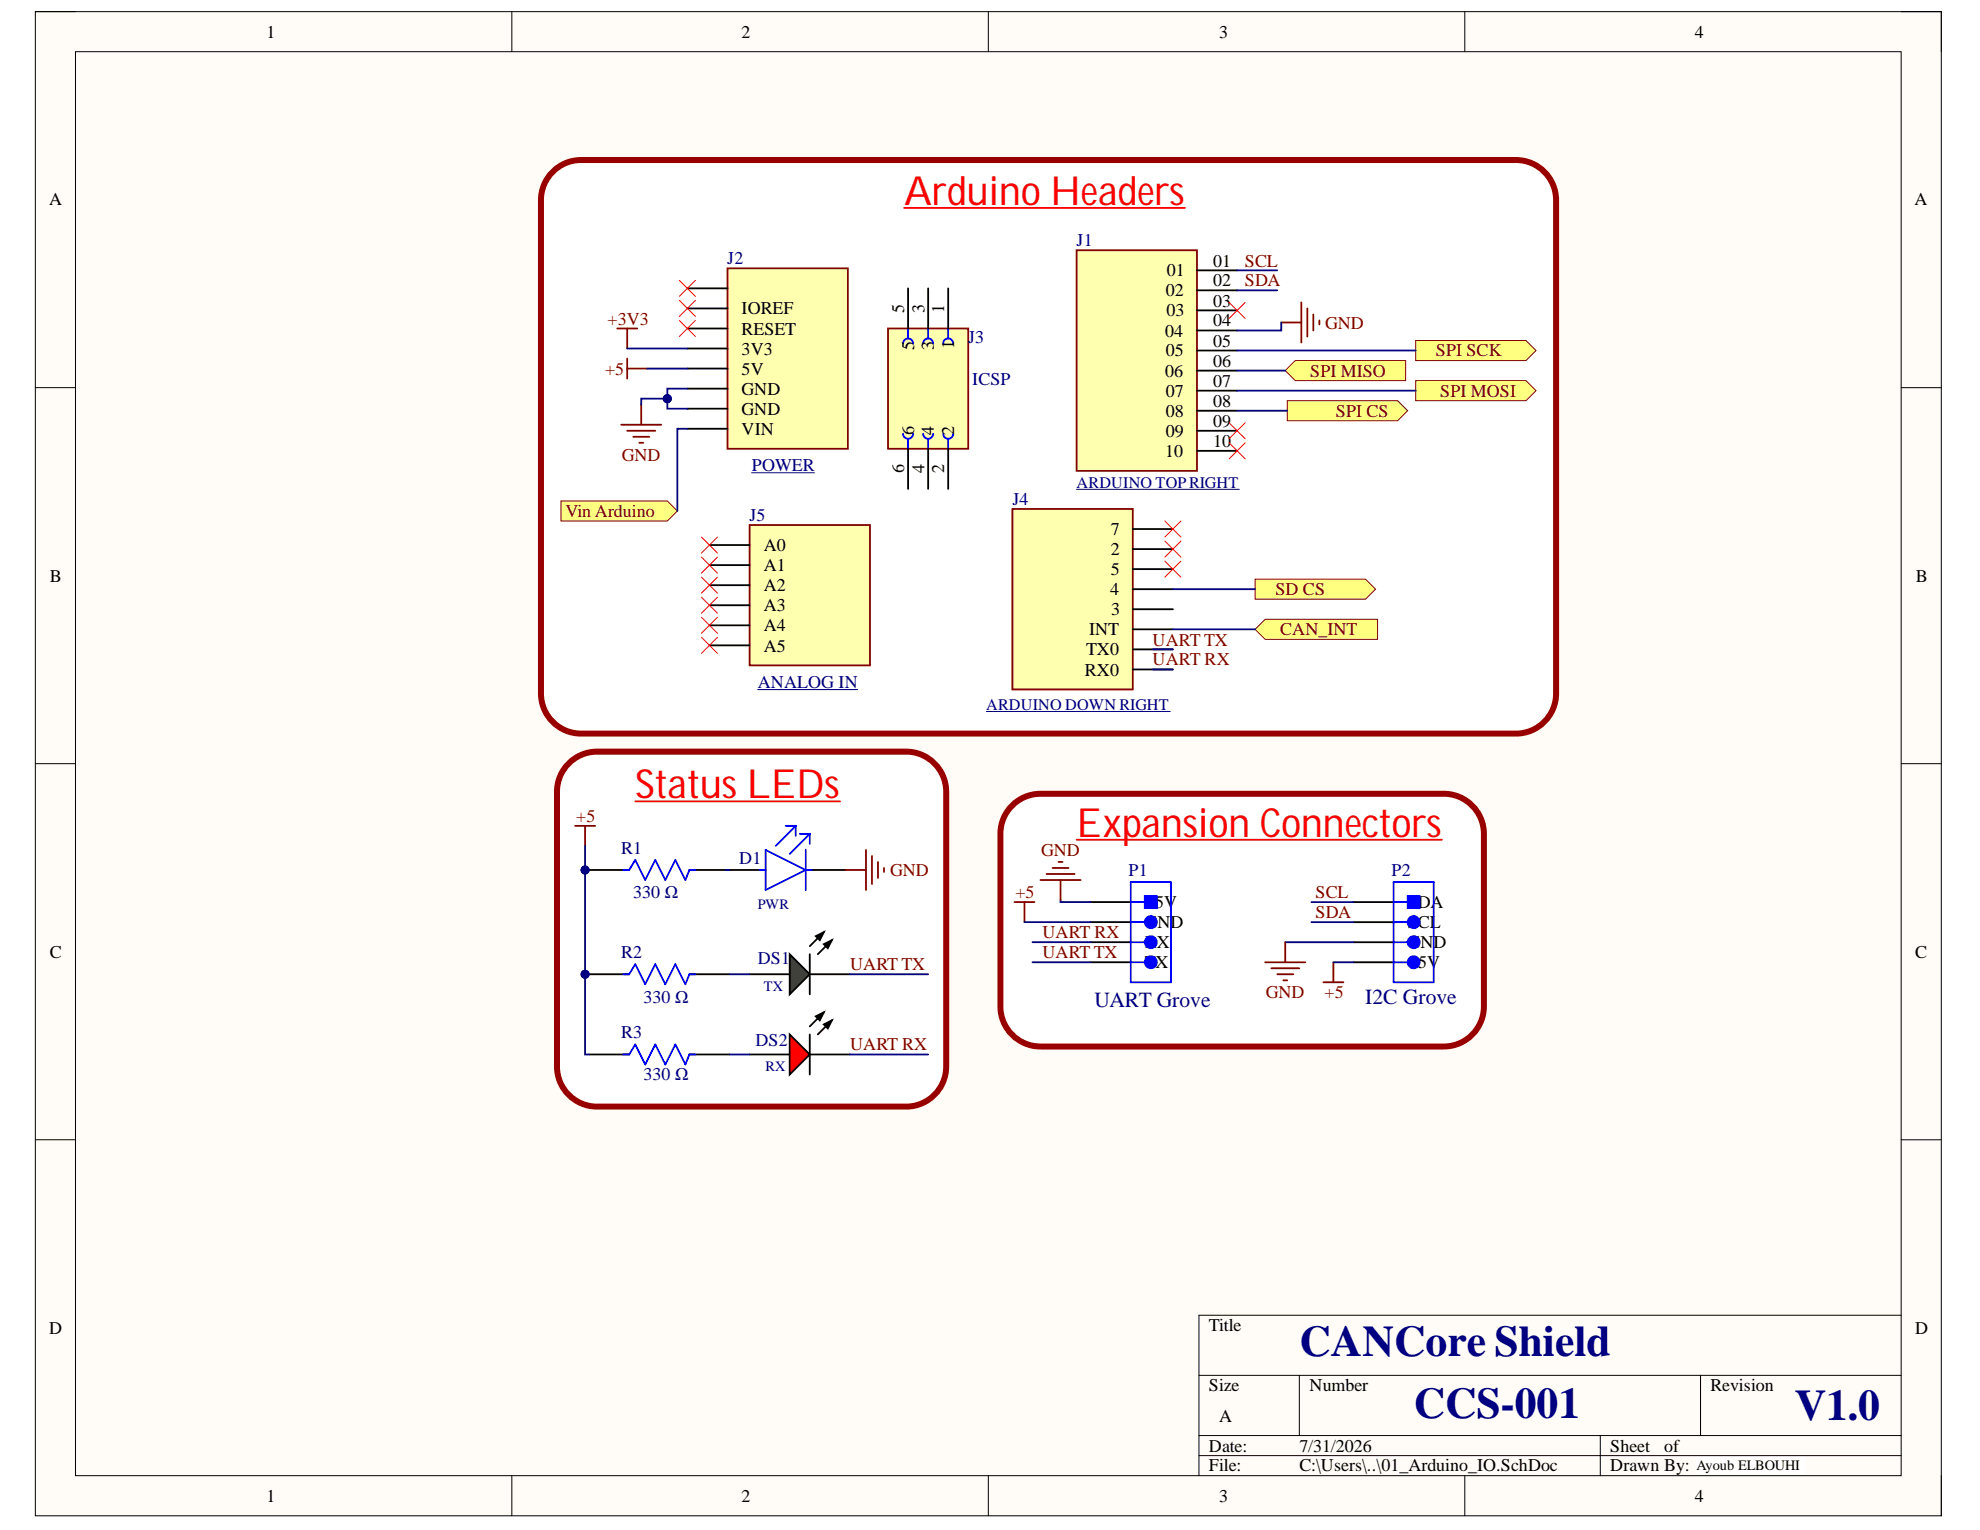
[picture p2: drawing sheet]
<svg xmlns="http://www.w3.org/2000/svg" width="279mm" height="216mm" viewBox="0 0 279 216" stroke-linecap="round" stroke-linejoin="round" font-family="sans-serif">
<defs><g id="words">
<g font-size="6.2" fill="#000080">
<text x="183.4" y="191.3">CANCore Shield</text>
<text x="199.5" y="200.1">CCS-001</text>
<text x="253.3" y="200.4">V1.0</text>
</g>
<g font-size="5.7" fill="#f00">
<text x="127.6" y="28.9">Arduino Headers</text>
<text x="89.6" y="112.7">Status LEDs</text>
<text x="151.9" y="118.1">Expansion Connectors</text>
</g>
<g font-size="3" fill="#000080">
<text x="154.4" y="142.1">UART Grove</text>
<text x="192.7" y="141.6">I2C Grove</text>
</g>
<g font-size="2.5">
<text x="37.6" y="5.3">1</text>
<text x="104.7" y="5.3">2</text>
<text x="172" y="5.3">3</text>
<text x="239.2" y="5.3">4</text>
<text x="6.9" y="29">A</text>
<text x="270.2" y="29">A</text>
<text x="164.5" y="41.8">02</text>
<text x="164.7" y="39">01</text>
<text x="171.2" y="37.6">01</text>
<text x="171.2" y="40.4">02</text>
<text x="104.7" y="44.4">IOREF</text>
<text x="104.7" y="47.2">RESET</text>
<text x="127.6" y="44.1" transform="rotate(-90 127.6 44.1)">5</text>
<text x="130.4" y="44.1" transform="rotate(-90 130.4 44.1)">3</text>
<text x="133.2" y="44.1" transform="rotate(-90 133.2 44.1)">1</text>
<text x="164.4" y="47.5">04</text>
<text x="164.6" y="44.6">03</text>
<text x="171.2" y="43.3">03</text>
<text x="171.2" y="46.1">04</text>
<text x="104.7" y="50">3V3</text>
<text x="104.7" y="52.9">5V</text>
<text x="129" y="49.4" transform="rotate(-90 129 49.4)">5</text>
<text x="131.8" y="49.4" transform="rotate(-90 131.8 49.4)">3</text>
<text x="134.7" y="49.3" transform="rotate(-90 134.7 49.3)">1</text>
<text x="164.4" y="53.2">06</text>
<text x="164.5" y="50.3">05</text>
<text x="171.2" y="48.9">05</text>
<text x="171.2" y="51.7">06</text>
<text x="104.7" y="55.7">GND</text>
<text x="104.7" y="58.6">GND</text>
<text x="164.5" y="56">07</text>
<text x="164.5" y="58.8">08</text>
<text x="171.2" y="54.6">07</text>
<text x="171.2" y="57.4">08</text>
<text x="104.7" y="61.4">VIN</text>
<text x="129" y="61.4" transform="rotate(-90 129 61.4)">6</text>
<text x="131.8" y="61.4" transform="rotate(-90 131.8 61.4)">4</text>
<text x="134.7" y="61.4" transform="rotate(-90 134.7 61.4)">2</text>
<text x="164.4" y="64.5">10</text>
<text x="164.5" y="61.6">09</text>
<text x="171.2" y="60.3">09</text>
<text x="171.2" y="63">10</text>
<text x="127.6" y="66.8" transform="rotate(-90 127.6 66.8)">6</text>
<text x="130.4" y="66.8" transform="rotate(-90 130.4 66.8)">4</text>
<text x="133.2" y="66.8" transform="rotate(-90 133.2 66.8)">2</text>
<text x="107.8" y="77.8">A0</text>
<text x="156.7" y="75.5">7</text>
<text x="7" y="82.1">B</text>
<text x="107.8" y="80.6">A1</text>
<text x="107.8" y="83.4">A2</text>
<text x="156.7" y="78.3">2</text>
<text x="156.7" y="81.1">5</text>
<text x="270.3" y="82.1">B</text>
<text x="107.8" y="86.3">A3</text>
<text x="107.8" y="89.1">A4</text>
<text x="153.7" y="89.7">INT</text>
<text x="156.6" y="84">4</text>
<text x="156.8" y="86.8">3</text>
<text x="107.8" y="92">A5</text>
<text x="153.1" y="95.3">RX0</text>
<text x="153.3" y="92.5">TX0</text>
<text x="161.5" y="128.1">+5V</text>
<text x="161.5" y="131">GND</text>
<text x="198.7" y="128.1">SDA</text>
<text x="198.7" y="131">SCL</text>
<text x="7" y="135.1">C</text>
<text x="161.5" y="133.8">RX</text>
<text x="161.5" y="136.7">TX</text>
<text x="198.7" y="133.8">GND</text>
<text x="198.7" y="136.7">+5V</text>
<text x="270.3" y="135.1">C</text>
<text x="6.9" y="188.2">D</text>
<text x="170.6" y="187.9">Title</text>
<text x="270.3" y="188.2">D</text>
<text x="170.6" y="196.3">Size</text>
<text x="184.8" y="196.3">Number</text>
<text x="241.4" y="196.3">Revision</text>
<text x="172" y="200.6">A</text>
<text x="170.6" y="204.9">Date:</text>
<text x="170.6" y="207.6">File:</text>
<text x="183.4" y="204.9">7/31/2026</text>
<text x="183.4" y="207.6">C:\Users\..\01_Arduino_IO.SchDoc</text>
<text x="227.2" y="204.9">Sheet</text>
<text x="227.2" y="207.6">Drawn By:</text>
<text x="234.8" y="204.9">of</text>
<text x="37.6" y="212">1</text>
<text x="104.7" y="212">2</text>
<text x="172" y="212">3</text>
<text x="239.2" y="212">4</text>
</g>
<g font-size="2.5" fill="#000080">
<text x="151.9" y="34.7">J1</text>
<text x="102.6" y="37.3">J2</text>
<text x="136.6" y="48.3">J3</text>
<text x="137.2" y="54.3">ICSP</text>
<text x="106.1" y="66.4">POWER</text>
<text x="142.9" y="71.2">J4</text>
<text x="105.8" y="73.5">J5</text>
<text x="106.9" y="97">ANALOG IN</text>
<text x="87.7" y="120.5">R1</text>
<text x="104.3" y="122">D1</text>
<text x="159.3" y="123.6">P1</text>
<text x="196.4" y="123.6">P2</text>
<text x="89.4" y="126.8">330 Ω</text>
<text x="87.7" y="135.2">R2</text>
<text x="106.9" y="136.1">DS1</text>
<text x="90.8" y="141.5">330 Ω</text>
<text x="87.7" y="146.5">R3</text>
<text x="106.6" y="147.6">DS2</text>
<text x="90.8" y="152.5">330 Ω</text>
</g>
<g font-size="2.5" fill="#800000">
<text x="175.7" y="37.6">SCL</text>
<text x="175.7" y="40.4">SDA</text>
<text x="85.7" y="45.8">+3V3</text>
<text x="187" y="46.4">GND</text>
<text x="85.4" y="52.9">+5</text>
<text x="184.9" y="53.2">SPI MISO</text>
<text x="202.6" y="50.3">SPI SCK</text>
<text x="188.5" y="58.8">SPI CS</text>
<text x="203.2" y="56">SPI MOSI</text>
<text x="87.7" y="65.1">GND</text>
<text x="79.8" y="72.9">Vin Arduino</text>
<text x="180" y="84">SD CS</text>
<text x="180.7" y="89.7">CAN_INT</text>
<text x="162.6" y="91.1">UART TX</text>
<text x="162.6" y="93.9">UART RX</text>
<text x="81.3" y="116">+5</text>
<text x="125.6" y="123.6">GND</text>
<text x="146.9" y="120.8">GND</text>
<text x="143.3" y="126.8">+5</text>
<text x="185.6" y="129.6">SDA</text>
<text x="185.6" y="126.8">SCL</text>
<text x="120" y="136.9">UART TX</text>
<text x="147.1" y="132.4">UART RX</text>
<text x="147.1" y="135.2">UART TX</text>
<text x="178.6" y="140.9">GND</text>
<text x="186.9" y="140.9">+5</text>
<text x="120" y="148.2">UART RX</text>
</g>
<g font-size="2.3" fill="#000080">
<text x="151.9" y="68.8">ARDUINO TOPRIGHT</text>
<text x="139.1" y="100.1">ARDUINO DOWN RIGHT</text>
</g>
<g font-size="2" fill="#000080">
<text x="106.9" y="128.3">PWR</text>
<text x="107.8" y="139.9">TX</text>
<text x="108" y="151.2">RX</text>
</g>
<text font-size="2" x="239.4" y="207.5">Ayoub ELBOUHI</text>
</g></defs>
<path d="M5 1.6h268.9v212.3h-268.9z" fill-rule="evenodd" fill="#fffcf8"/>
<path d="M5 1.6h268.9v212.3h-268.9z" fill="none" stroke="#000" stroke-width=".14"/>
<path d="M10.7 7.3h257.6v200.9h-257.6z" fill-rule="evenodd" fill="#fffcf8"/>
<g fill="none" stroke="#000" stroke-width=".14">
<path d="M5 1.6h5.7M10.7 7.3h257.6v200.9h-257.6zM72.2 1.6v5.7M139.5 1.6v5.7M206.7 1.6v5.7M268.3 1.6h5.6v5.7M5 54.7h5.7M268.3 54.7h5.6M5 107.8h5.7M268.3 107.8h5.6M5 160.8h5.7M268.3 160.8h5.6"/>
<path d="M169.2 194.1h99.1M183.3 194.1v8.5M240 194.1v8.5M268.3 185.6h-99.1v22.6M72.2 208.2v5.7M139.5 208.2v5.7M169.2 202.6h99.1M169.2 205.4h99.1M206.7 208.2v5.7M225.8 202.6v5.6M273.9 208.2v5.7"/>
</g>
<path d="M142.8 113.7a5.6 5.6 0 0 1 4-1.7h56.9a5.7 5.7 0 0 1 5.7 5.7v24.3a5.7 5.7 0 0 1-5.7 5.7h-56.9a5.7 5.7 0 0 1-5.6-5.7v-24.3a5.6 5.6 0 0 1 1.6-4z" fill="#fff"/>
<path d="M142.8 113.7a5.6 5.6 0 0 1 4-1.7h56.9a5.7 5.7 0 0 1 5.7 5.7v24.3a5.7 5.7 0 0 1-5.7 5.7h-56.9a5.7 5.7 0 0 1-5.6-5.7v-24.3a5.6 5.6 0 0 1 1.6-4z" fill="none" stroke="#980000" stroke-width=".85"/>
<path d="M80.3 107.7a5.6 5.6 0 0 1 4-1.6h43.6a5.7 5.7 0 0 1 5.6 5.6v38.8a5.7 5.7 0 0 1-5.6 5.7h-43.6a5.7 5.7 0 0 1-5.7-5.7v-38.8a5.6 5.6 0 0 1 1.7-4z" fill="#fff"/>
<path d="M80.3 107.7a5.6 5.6 0 0 1 4-1.6h43.6a5.7 5.7 0 0 1 5.6 5.6v38.8a5.7 5.7 0 0 1-5.6 5.7h-43.6a5.7 5.7 0 0 1-5.7-5.7v-38.8a5.6 5.6 0 0 1 1.7-4z" fill="none" stroke="#980000" stroke-width=".85"/>
<path d="M78 24.2a5.6 5.6 0 0 1 4-1.6h131.9a5.7 5.7 0 0 1 5.7 5.6v69.7a5.7 5.7 0 0 1-5.7 5.6h-131.9a5.7 5.7 0 0 1-5.7-5.6v-69.7a5.6 5.6 0 0 1 1.7-4z" fill="#fff"/>
<path d="M78 24.2a5.6 5.6 0 0 1 4-1.6h131.9a5.7 5.7 0 0 1 5.7 5.6v69.7a5.7 5.7 0 0 1-5.7 5.6h-131.9a5.7 5.7 0 0 1-5.7-5.6v-69.7a5.6 5.6 0 0 1 1.7-4z" fill="none" stroke="#980000" stroke-width=".85"/>
<path d="M83.1 122.8h5.7M97.3 122.8h5.6" fill="none" stroke="#000" stroke-width=".25"/>
<path d="M87.9 122.8h.9l.8-1.5 1.5 2.9 1.4-2.9 1.4 2.9 1.4-2.9 1.4 2.9 .6-1.4h.8" fill="none" stroke="#00f" stroke-width=".25"/>
<path d="M125.3 46.4h11.3v16.9h-11.3z" fill-rule="evenodd" fill="#ffffb0"/>
<path d="M125.3 46.4h11.3v16.9h-11.3z" fill="none" stroke="#800000" stroke-width=".25"/>
<g fill="none" stroke="#00f" stroke-width=".25">
<path d="M127.4 48.5a.71 .71 0 0 1 .7-.7 .71 .71 0 0 1 .7 .7M128.1 46.4v1.4M130.3 48.5a.71 .71 0 0 1 .7-.7 .71 .71 0 0 1 .7 .7M131 46.4v1.4M133.1 48.5a.71 .71 0 0 1 .7-.7 .71 .71 0 0 1 .7 .7M133.8 46.4v1.4M127.4 61.2a.71 .71 0 0 0 .7 .7 .71 .71 0 0 0 .7-.7M128.1 61.9v1.4M130.3 61.2a.71 .71 0 0 0 .7 .7 .71 .71 0 0 0 .7-.7M131 61.9v1.4M133.1 61.2a.71 .71 0 0 0 .7 .7 .71 .71 0 0 0 .7-.7M133.8 61.9v1.4"/>
<path d="M159.6 133h1.9"/>
</g>
<path d="M128.1 40.7v5.7M131 40.7v5.7M133.8 40.7v5.7M128.1 63.3v5.7M131 63.3v5.7M133.8 63.3v5.7M153.9 127.3h5.7M153.9 130.1h5.7M153.9 133h5.7" fill="none" stroke="#000" stroke-width=".25"/>
<circle cx="162.4" cy="133" r=".85" fill="#00f"/>
<g fill="none" stroke="#00f" stroke-width=".25">
<path d="M159.6 130.1h1.9"/>
<circle cx="162.4" cy="133" r=".85"/>
</g>
<circle cx="162.4" cy="130.1" r=".85" fill="#00f"/>
<g fill="none" stroke="#00f" stroke-width=".25">
<path d="M159.6 127.3h1.9M159.6 135.8h1.9"/>
<circle cx="162.4" cy="130.1" r=".85"/>
</g>
<path d="M153.9 135.8h5.7" fill="none" stroke="#000" stroke-width=".25"/>
<circle cx="162.4" cy="135.8" r=".85" fill="#00f"/>
<circle cx="162.4" cy="135.8" r=".85" fill="none" stroke="#00f" stroke-width=".25"/>
<path d="M161.5 126.4h1.7v1.7h-1.7z" fill-rule="evenodd" fill="#00f"/>
<path d="M159.6 124.5h5.6v14.1h-5.6zM161.5 126.4h1.7v1.7h-1.7zM196.7 133h1.9" fill="none" stroke="#00f" stroke-width=".25"/>
<path d="M191 127.3h5.7M191 130.1h5.7M191 133h5.7" fill="none" stroke="#000" stroke-width=".25"/>
<circle cx="199.5" cy="133" r=".85" fill="#00f"/>
<g fill="none" stroke="#00f" stroke-width=".25">
<path d="M196.7 130.1h1.9"/>
<circle cx="199.5" cy="133" r=".85"/>
</g>
<circle cx="199.5" cy="130.1" r=".85" fill="#00f"/>
<g fill="none" stroke="#00f" stroke-width=".25">
<path d="M196.7 127.3h1.9M196.7 135.8h1.9"/>
<circle cx="199.5" cy="130.1" r=".85"/>
</g>
<path d="M191 135.8h5.7" fill="none" stroke="#000" stroke-width=".25"/>
<circle cx="199.5" cy="135.8" r=".85" fill="#00f"/>
<circle cx="199.5" cy="135.8" r=".85" fill="none" stroke="#00f" stroke-width=".25"/>
<path d="M198.6 126.4h1.7v1.7h-1.7z" fill-rule="evenodd" fill="#00f"/>
<path d="M196.7 124.5h5.6v14.1h-5.6zM198.6 126.4h1.7v1.7h-1.7z" fill="none" stroke="#00f" stroke-width=".25"/>
<path d="M142.9 71.8h16.9v25.5h-16.9z" fill-rule="evenodd" fill="#ffffb0"/>
<path d="M142.9 71.8h16.9v25.5h-16.9z" fill="none" stroke="#800000" stroke-width=".25"/>
<path d="M159.8 74.7h5.7M159.8 77.5h5.7M159.8 80.3h5.7M159.8 83.1h5.7M159.8 86h5.7M159.8 88.8h5.7M159.8 91.6h5.7M159.8 94.5h5.7" fill="none" stroke="#000" stroke-width=".25"/>
<path d="M139.2 100.4h25.9" fill="none" stroke="#000080" stroke-width=".14"/>
<path d="M105.8 74.1h17v19.8h-17z" fill-rule="evenodd" fill="#ffffb0"/>
<path d="M105.8 74.1h17v19.8h-17z" fill="none" stroke="#800000" stroke-width=".25"/>
<path d="M100.1 76.9h5.7M100.1 79.7h5.7M100.1 82.6h5.7M100.1 85.4h5.7M100.1 88.2h5.7M100.1 91.1h5.7" fill="none" stroke="#000" stroke-width=".25"/>
<path d="M106.9 97.3h14.1" fill="none" stroke="#000080" stroke-width=".14"/>
<path d="M102.7 37.9h16.9v25.4h-16.9z" fill-rule="evenodd" fill="#ffffb0"/>
<path d="M102.7 37.9h16.9v25.4h-16.9zM87.1 46.4h2.8M88.5 46.4v2.8M88.5 50.6v2.8M88.5 52h2.8" fill="none" stroke="#800000" stroke-width=".25"/>
<path d="M97 40.7h5.7M97 43.5h5.7M97 46.4h5.7M97 49.2h5.7M97 52h5.7M97 54.8h5.7M97 57.7h5.7M97 60.5h5.7M105.8 137.5h5.6M114.3 137.5h5.6" fill="none" stroke="#000" stroke-width=".25"/>
<path d="M106.1 66.7h8.8" fill="none" stroke="#000080" stroke-width=".14"/>
<g fill="none" stroke="#f00" stroke-width=".14">
<path d="M95.9 39.6l2.2 2.2M98.1 39.6l-2.2 2.2M95.9 42.4l2.2 2.3M95.9 45.2l2.2 2.3M98.1 42.4l-2.2 2.3M98.1 45.2l-2.2 2.3M99 75.8l2.2 2.2M99 78.6l2.2 2.3M101.2 75.8l-2.2 2.2M101.2 78.6l-2.2 2.3M164.4 73.5l2.2 2.3M164.4 76.3l2.2 2.3"/>
<path d="M164.4 79.2l2.2 2.2M166.6 73.5l-2.2 2.3M166.6 76.3l-2.2 2.3M166.6 79.2l-2.2 2.2M99 81.4l2.2 2.3M99 84.3l2.2 2.2M99 87.1l2.2 2.3M99 89.9l2.2 2.3M101.2 81.4l-2.2 2.3M101.2 84.3l-2.2 2.2M101.2 87.1l-2.2 2.3M101.2 89.9l-2.2 2.3"/>
</g>
<path d="M127.6 29.3h39.6M151.9 118.5h51.6" fill="none" stroke="#f00" stroke-width=".25"/>
<path d="M111.4 134.6l2.9 2.9-2.9 2.8z" fill="#00bf00"/>
<path d="M111.4 134.6l2.9 2.9-2.9 2.8zM114.3 134.6v5.7M115.1 132.1l1.1-.6-.5 1.2zM116.2 133.2l1.2-.5-.6 1.1zM116.2 131.5l-1.9 2M117.4 132.7l-2 1.9M105.8 148.8h5.6M114.3 148.8h5.6" fill="none" stroke="#000" stroke-width=".25"/>
<path d="M115.1 132.1l1.1-.6-.5 1.2zM116.2 133.2l1.2-.5-.6 1.1z" fill="#000"/>
<path d="M111.4 146l2.9 2.8-2.9 2.8z" fill="#f00"/>
<path d="M83.1 137.5h5.7M97.3 137.5h5.6M102.4 122.8h5.6M113.7 122.8h5.7M83.1 148.8h5.7M97.3 148.8h5.6M111.4 146l2.9 2.8-2.9 2.8zM114.3 146v5.6M115.1 143.4l1.1-.5-.5 1.1zM116.2 144.6l1.2-.6-.6 1.1zM116.2 142.9l-1.9 1.9M117.4 144l-2 2" fill="none" stroke="#000" stroke-width=".25"/>
<path d="M115.1 143.4l1.1-.5-.5 1.1zM116.2 144.6l1.2-.6-.6 1.1z" fill="#000"/>
<path d="M108 119.9l5.7 2.9-5.7 2.8zM110.9 116.5h1.4M112.3 116.5l-2.8 2.9M112.3 116.5v1.5M112.9 117.7h1.4M113.7 119.9v5.7M114.3 117.7l-2.9 2.8M114.3 117.7v1.4M87.9 137.5h.9l.8-1.4 1.5 2.8 1.4-2.8 1.4 2.8 1.4-2.8 1.4 2.8 .6-1.4h.8M107.2 122.8h.8M113.7 122.8h.9M87.9 148.8h.9l.8-1.4 1.5 2.8 1.4-2.8 1.4 2.8 1.4-2.8 1.4 2.8 .6-1.4h.8" fill="none" stroke="#00f" stroke-width=".25"/>
<path d="M122.2 119.9v5.7M119.4 122.8h2.8M123 120.8v3.9M123.9 121.6v2.3M124.7 122.5v.5M143.1 127.3h2.9M144.6 127.3v2.8M186.7 138.6h2.9M188.2 135.8v2.8" fill="none" stroke="#800000" stroke-width=".25"/>
<path d="M89.6 113.1h28.9" fill="none" stroke="#f00" stroke-width=".25"/>
<path d="M79.2 70.7h15l1.4 1.4-1.4 1.4h-15z" fill-rule="evenodd" fill="#ffff80"/>
<path d="M79.2 70.7h15l1.4 1.4-1.4 1.4h-15z" fill="none" stroke="#800000" stroke-width=".14"/>
<path d="M81.1 116.5h2.9M82.6 116.5v2.9" fill="none" stroke="#800000" stroke-width=".25"/>
<path d="M177.1 81.7h15.6l1.4 1.4-1.4 1.5h-15.6z" fill-rule="evenodd" fill="#ffff80"/>
<path d="M177.1 81.7h15.6l1.4 1.4-1.4 1.5h-15.6z" fill="none" stroke="#800000" stroke-width=".14"/>
<path d="M177.1 88.8l1.4-1.4h15.9v2.8h-15.9z" fill-rule="evenodd" fill="#ffff80"/>
<path d="M177.1 88.8l1.4-1.4h15.9v2.8h-15.9z" fill="none" stroke="#800000" stroke-width=".14"/>
<path d="M151.9 35.3h17v31.1h-17z" fill-rule="evenodd" fill="#ffffb0"/>
<path d="M151.9 35.3h17v31.1h-17z" fill="none" stroke="#800000" stroke-width=".25"/>
<path d="M168.9 38.2h5.7M168.9 41h5.7M168.9 43.8h5.7M168.9 46.6h5.7M168.9 49.5h5.7M168.9 52.3h5.7M168.9 55.1h5.7M168.9 58h5.7M168.9 60.8h5.7M168.9 63.6h5.7" fill="none" stroke="#000" stroke-width=".25"/>
<path d="M151.9 69h23" fill="none" stroke="#000080" stroke-width=".14"/>
<path d="M173.4 59.7l2.3 2.2M173.4 42.7l2.3 2.2M175.7 59.7l-2.3 2.2M175.7 42.7l-2.3 2.2M173.4 62.5l2.3 2.3M175.7 62.5l-2.3 2.3" fill="none" stroke="#f00" stroke-width=".14"/>
<path d="M181.4 52.3l1.4-1.4h15.6v2.8h-15.6z" fill-rule="evenodd" fill="#ffff80"/>
<path d="M181.4 52.3l1.4-1.4h15.6v2.8h-15.6z" fill="none" stroke="#800000" stroke-width=".14"/>
<path d="M181.6 56.5h15.6l1.4 1.5-1.4 1.4h-15.6z" fill-rule="evenodd" fill="#ffff80"/>
<path d="M181.6 56.5h15.6l1.4 1.5-1.4 1.4h-15.6z" fill="none" stroke="#800000" stroke-width=".14"/>
<path d="M199.8 53.7h15.5l1.5 1.4-1.5 1.4h-15.5z" fill-rule="evenodd" fill="#ffff80"/>
<path d="M199.8 53.7h15.5l1.5 1.4-1.5 1.4h-15.5z" fill="none" stroke="#800000" stroke-width=".14"/>
<path d="M199.8 48h15.5l1.5 1.5-1.5 1.4h-15.5z" fill-rule="evenodd" fill="#ffff80"/>
<path d="M199.8 48h15.5l1.5 1.5-1.5 1.4h-15.5z" fill="none" stroke="#800000" stroke-width=".14"/>
<path d="M91.3 52h5.7M97 54.8h-2.8v2.9h2.8M162.7 91.6h2.8M162.7 94.5h2.8M145.7 133h8.2M145.7 135.8h8.2M181.4 133h9.6M188.2 135.8h2.8" fill="none" stroke="#000080" stroke-width=".25"/>
<circle cx="94.2" cy="56.3" r=".57" fill="#000080"/>
<circle cx="94.2" cy="56.3" r=".57" fill="none" stroke="#000080" stroke-width=".14"/>
<path d="M88.5 49.2h8.5M97 60.5h-1.4v11.6M165.5 83.1h11.6M82.6 122.8h.5M102.4 122.8h.5M102.9 137.5h2.9M119.9 137.5h11.1M102.9 148.8h2.9M119.9 148.8h11.1" fill="none" stroke="#000080" stroke-width=".25"/>
<circle cx="82.6" cy="122.8" r=".57" fill="#000080"/>
<circle cx="82.6" cy="122.8" r=".57" fill="none" stroke="#000080" stroke-width=".14"/>
<path d="M82.6 137.5h.5" fill="none" stroke="#000080" stroke-width=".25"/>
<circle cx="82.6" cy="137.5" r=".57" fill="#000080"/>
<circle cx="82.6" cy="137.5" r=".57" fill="none" stroke="#000080" stroke-width=".14"/>
<path d="M165.5 88.8h11.6M82.6 119.4v29.4h.5" fill="none" stroke="#000080" stroke-width=".25"/>
<circle cx="82.6" cy="122.8" r=".57" fill="#000080"/>
<circle cx="82.6" cy="122.8" r=".57" fill="none" stroke="#000080" stroke-width=".14"/>
<circle cx="82.6" cy="137.5" r=".57" fill="#000080"/>
<circle cx="82.6" cy="137.5" r=".57" fill="none" stroke="#000080" stroke-width=".14"/>
<path d="M174.6 38.2h5.6M94.2 56.3h-3.7v.8M174.6 49.5h25.2M174.6 52.3h6.8M174.6 55.1h25.2M174.6 58h7M174.6 41h5.6M144.6 130.1h9.3M149.7 127v.3h4.2M185 130.1h6M185 127.3h6" fill="none" stroke="#000080" stroke-width=".25"/>
<g fill="none" stroke="#800000" stroke-width=".25">
<path d="M87.7 59.9h5.6M90.5 57.1v2.8M88.5 60.8h4M89.4 61.6h2.2M90.2 62.5h.6M146.8 124.2h5.7M147.7 123.3h3.9M148.5 122.5h2.3M149.4 121.6h.5M149.7 124.2v2.8M178.5 135.8h5.7M179.4 136.6h3.9"/>
<path d="M180.2 137.5h2.3M181.1 138.3h.5M181.4 133v2.8"/>
</g>
<circle cx="94.2" cy="56.3" r=".57" fill="#000080"/>
<circle cx="94.2" cy="56.3" r=".57" fill="none" stroke="#000080" stroke-width=".14"/>
<path d="M180.8 45.5h2.8M183.6 42.7v5.6M184.5 43.5v4M185.3 44.4v2.2M186.2 45.2v.6" fill="none" stroke="#800000" stroke-width=".25"/>
<path d="M180.8 45.5v1.1h-6.2" fill="none" stroke="#000080" stroke-width=".25"/>
<path d="M239.4 205.7h15.3v2.2h-15.3z" fill-rule="evenodd" fill="#fff"/>
<path d="M239.4 205.7h15.3v2.2h-15.3z" fill="none" stroke="#fff" stroke-width=".14"/>
<use href="#words"/>
</svg>
